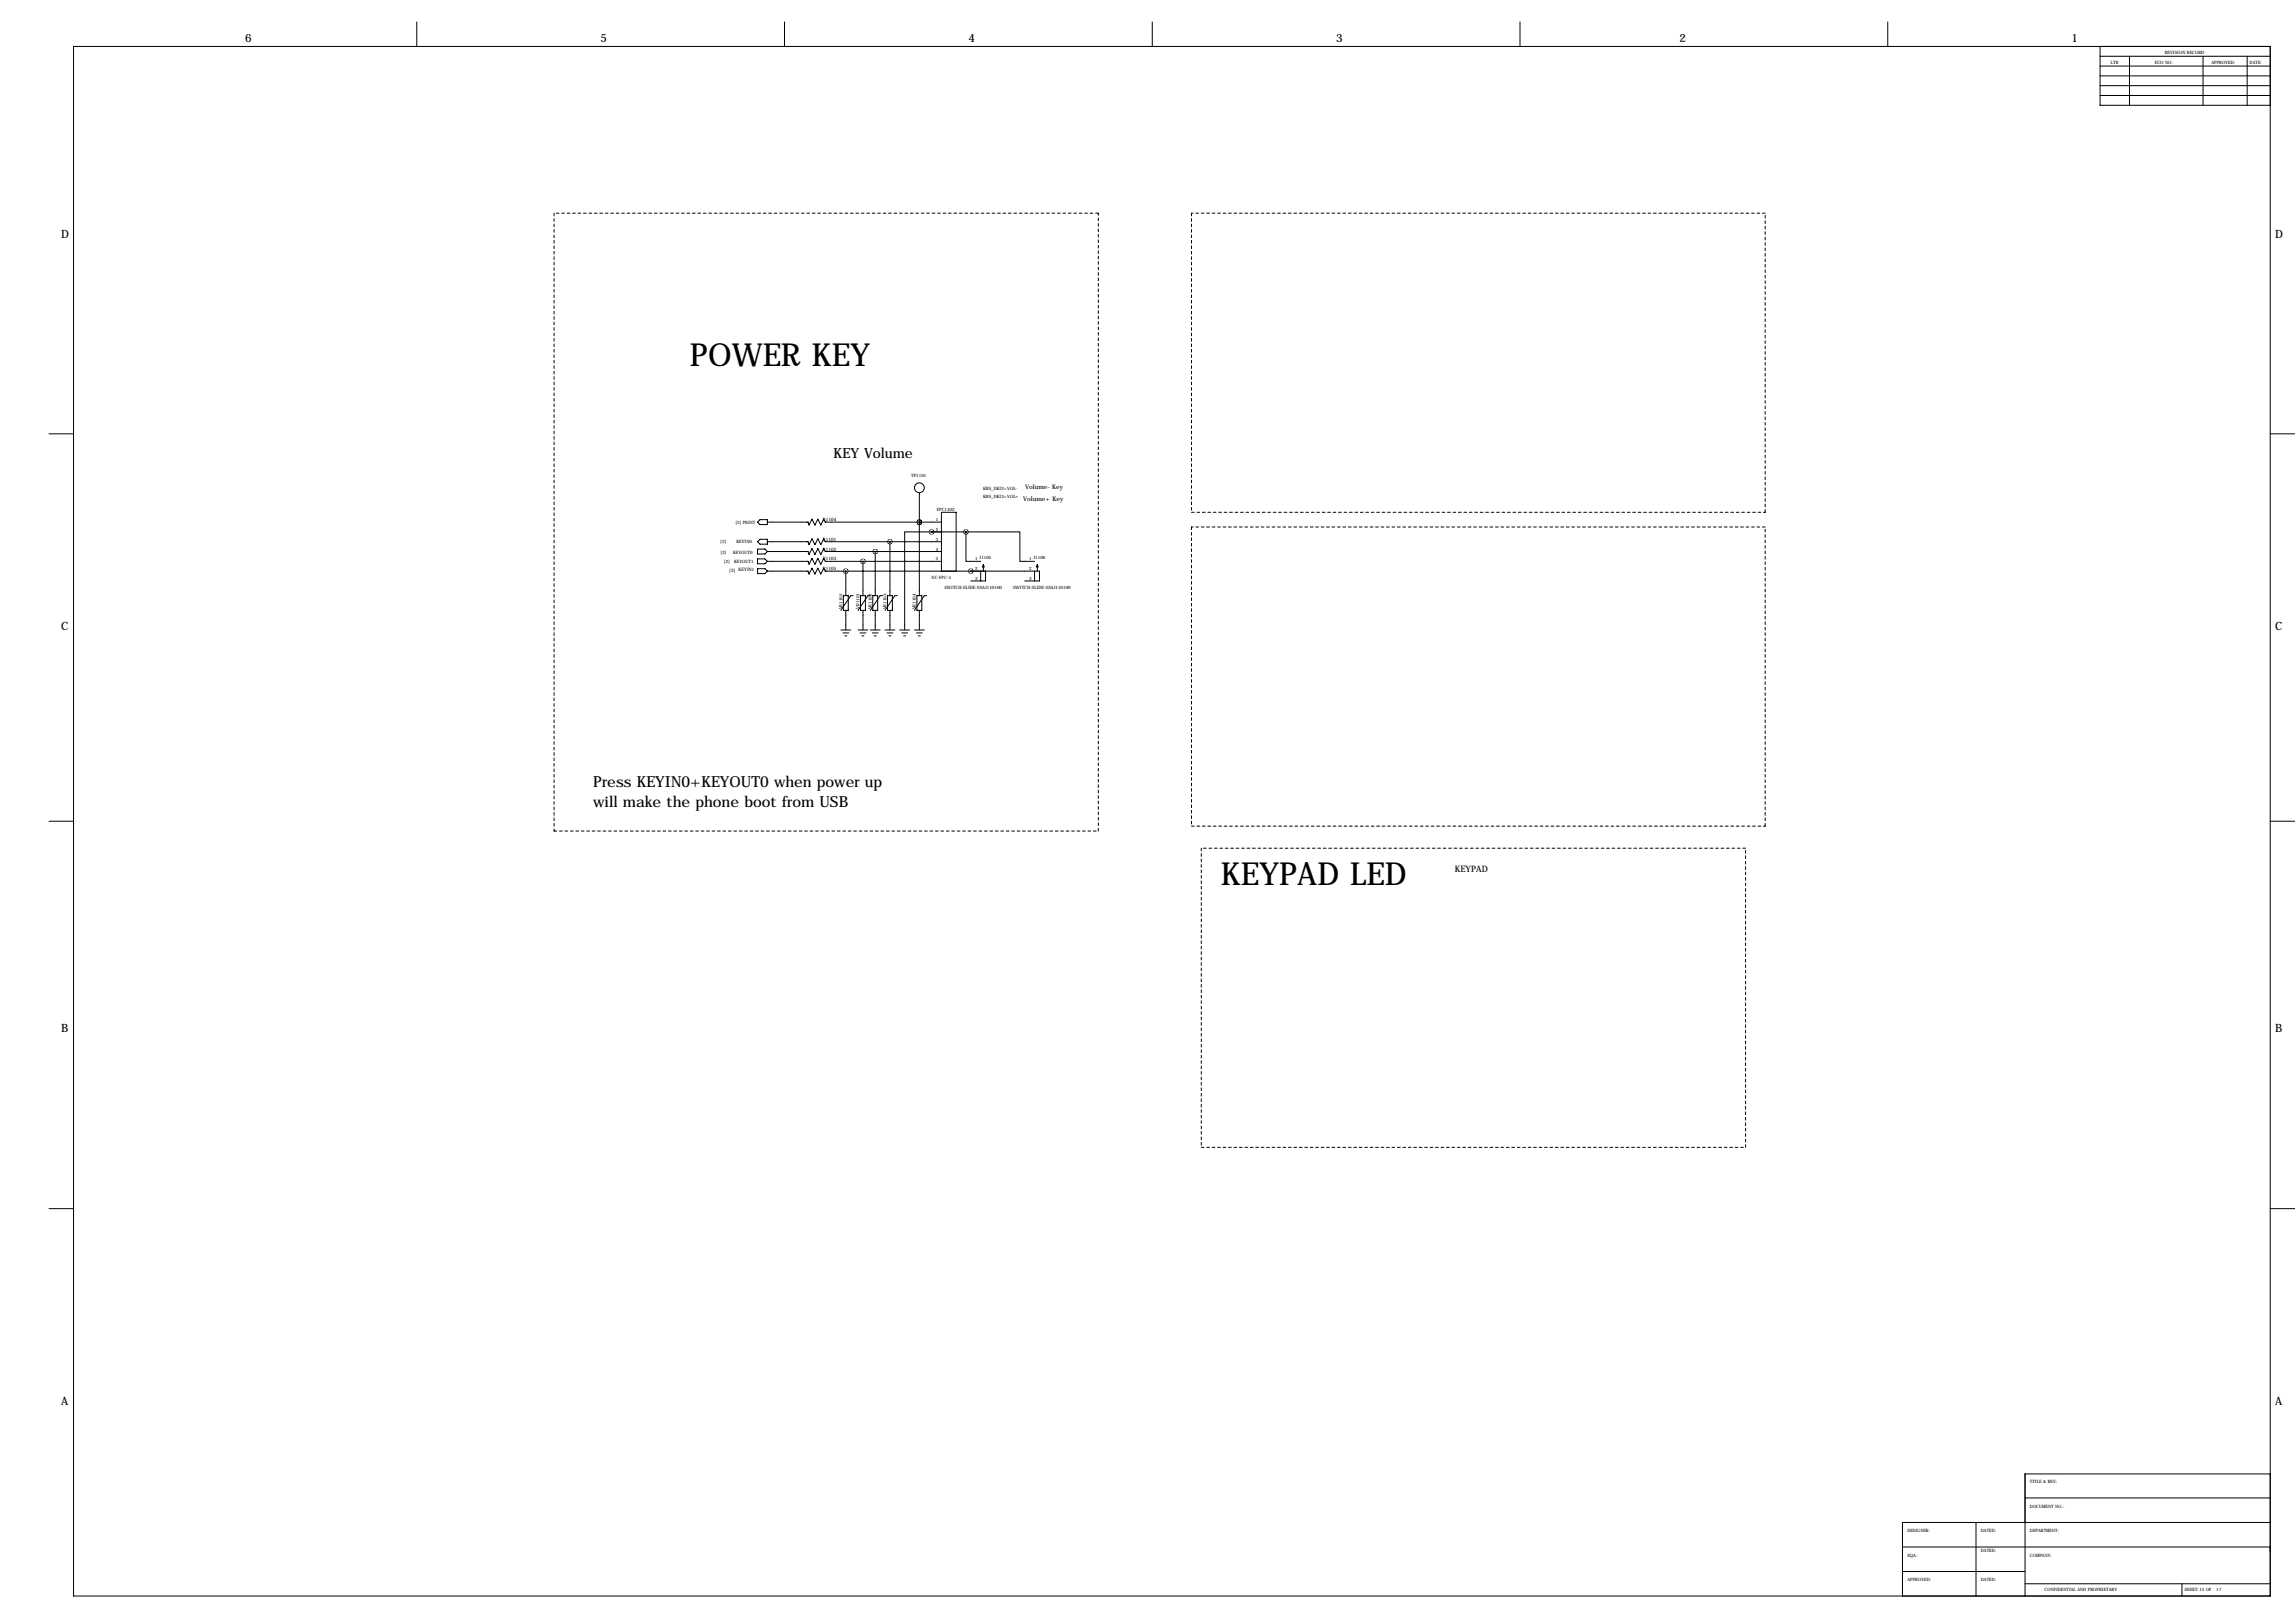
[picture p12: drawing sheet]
<svg xmlns="http://www.w3.org/2000/svg" width="1189mm" height="841mm" viewBox="0 0 1189 841" stroke-linecap="round" stroke-linejoin="round" font-family="sans-serif">
<defs><g id="words">
<g font-size="16.5">
<text x="357" y="189">POWER KEY</text>
<text x="632" y="458">KEYPAD LED</text>
</g>
<g font-size="7.9">
<text x="307" y="408">Press KEYIN0+KEYOUT0 when power up</text>
<text x="307" y="418">will make the phone boot from USB</text>
</g>
<text font-size="7.3" x="432" y="237">KEY Volume</text>
<g font-size="5.9">
<text x="127" y="22">6</text>
<text x="311" y="22">5</text>
<text x="502" y="22">4</text>
<text x="692" y="22">3</text>
<text x="870" y="22">2</text>
<text x="1073" y="22">1</text>
<text x="32" y="123">D</text>
<text x="1179" y="123">D</text>
<text x="32" y="326">C</text>
<text x="1179" y="326">C</text>
<text x="32" y="535">B</text>
<text x="1179" y="535">B</text>
<text x="32" y="728">A</text>
<text x="1179" y="728">A</text>
</g>
<text font-size="4.6" x="754" y="452">KEYPAD</text>
<g font-size="3.3">
<text x="531" y="253">Volume- Key</text>
<text x="530" y="259">Volume+ Key</text>
</g>
<g font-size="2.4">
<text x="426" y="270">R1104</text>
<text x="426" y="280">R1101</text>
<text x="426" y="285">R1102</text>
<text x="426" y="290">R1103</text>
<text x="378" y="296">[2] KEYIN1</text>
<text x="426" y="295">R1105</text>
</g>
<g font-size="2.3">
<text x="1121" y="28">REVISION RECORD</text>
<text x="1093" y="33">LTR</text>
<text x="1116" y="33">ECO NO:</text>
<text x="1146" y="33">APPROVED:</text>
<text x="1165" y="33">DATE:</text>
<text x="472" y="247">TP1101</text>
<text x="509" y="254">KBS_DKI2=VOL-</text>
<text x="509" y="258">KBS_DKI3=VOL+</text>
<text x="485" y="270">1</text>
<text x="485" y="265">FPC1102</text>
<text x="381" y="271">[3] PBINT</text>
<text x="485" y="275">2</text>
<text x="373" y="281">[2]</text>
<text x="382" y="281">KEYIN0</text>
<text x="485" y="280">3</text>
<text x="373" y="287">[2]</text>
<text x="380" y="287">KEYOUT0</text>
<text x="485" y="285">4</text>
<text x="375" y="292">[2]</text>
<text x="380" y="292">KEYOUT1</text>
<text x="485" y="290">5</text>
<text x="505" y="290">1 J1105</text>
<text x="533" y="290">1 J1106</text>
<text x="483" y="300">NC-FPC-5</text>
<text x="505" y="295">2</text>
<text x="533" y="295">2</text>
<text x="489" y="305">SWITCH-SLIDE-SSAJ110100</text>
<text x="505" y="300">3</text>
<text x="525" y="305">SWITCH-SLIDE-SSAJ110100</text>
<text x="533" y="300">3</text>
<text x="436" y="316" transform="rotate(-90 436 316)">VR1105</text>
<text x="445" y="315" transform="rotate(-90 445 315)">VR1101</text>
<text x="452" y="316" transform="rotate(-90 452 316)">VR1102</text>
<text x="459" y="316" transform="rotate(-90 459 316)">VR1103</text>
<text x="474" y="316" transform="rotate(-90 474 316)">VR1104</text>
<text x="1052" y="768">TITLE &amp; REV:</text>
<text x="1052" y="781">DOCUMENT NO.:</text>
<text x="988" y="794">DESIGNER:</text>
<text x="1026" y="794">DATED:</text>
<text x="1052" y="794">DEPARTMENT:</text>
<text x="1026" y="804">DATED:</text>
<text x="988" y="806">EQA:</text>
<text x="1052" y="806">COMPANY:</text>
<text x="988" y="819">APPROVED:</text>
<text x="1026" y="819">DATED:</text>
<text x="1059" y="824">CONFIDENTIAL AND PROPRIETARY</text>
<text x="1132" y="824">SHEET:13 OF</text>
<text x="1148" y="824">17</text>
</g>
</g></defs>
<g fill="none" stroke="#000" stroke-width=".52">
<path d="M216 11v13M406 11v13M597 11v13M787 11v13M978 11v13M38 24h1138v803h-1138zM1088 24v31h88M1088 39h88M1088 29h88M1088 34h88M1103 29v26M1141 29v26"/>
<path d="M1164 29v26M1088 44h88M1088 49h88M25 225h13M1176 225h13M476 255v54M394 269h4v3h-4l-2-2zM398 270h21v2l2-3 1 3 2-3 1 3 2-3v1h61M476 270h.1M483 276h.1M483 276h-14v50M483 276h17"/>
<path d="M500 276v15h8M500 276h28v15h8M392 289h4l2 2-2 1h-4zM392 284h4l2 2-2 1h-4zM392 295h4l2 1-2 1h-4zM392 281l2-2h4v3h-4zM398 296h21v1l2-3 1 3 2-3 1 3 2-3v2h111v5h-7M398 281h21v1l2-3 1 3 2-3 1 3 2-3v2h61M398 286h21v1l2-3 1 3 2-3 1 3 2-3v2h61M398 291h21v1l2-3 1 3 2-3 1 3 2-3v2h61M438 296v13M447 291v18"/>
<path d="M453 286v23M461 281v28M488 296v-31h7v31M503 296h.1M508 296v5M509 292v4M509 292v2M509 292l1 2M511 296v5h-8M536 296v5M537 292v4M537 292v2"/>
<path d="M537 292l1 2M437 309h2v7h-2zM438 316v10M442 309h-1l-5 7M446 309h2v7h-2zM447 316v10M451 309h-1l-6 7M452 309h3v7h-3zM453 316v10M457 309h-1l-5 7M460 309h2v7h-2zM461 316v10"/>
<path d="M465 309h-1l-6 7M475 309h3v7h-3zM476 316v10M480 309h-1l-5 7M436 326h5M437 328h3M438 329h1M444 326h6M446 328h3M447 329h1M451 326h5M452 328h3"/>
<path d="M453 329h1M458 326h6M459 328h4M461 329h1M466 326h5M467 328h3M468 329h1M474 326h5M475 328h3M476 329h1M25 425h13M1176 425h13"/>
<path d="M25 626h13M1176 626h13M1049 776h127M1176 763h-127v64M1024 789v38M1176 789h-190v38M986 801h63M986 814h63M1049 801h127M1049 820h127M1130 820v7"/>
<circle cx="476" cy="253" r="2.5"/>
</g>
<g fill="none" stroke="#000" stroke-width=".52" stroke-dasharray="1.4 1.4">
<path d="M287 110v320M569 110h-282M617 110v155M914 110h-297M617 265h297M617 273v155M914 265v-155M914 273h-297M287 430h282M569 430v-320M617 428h297M622 439v155"/>
<path d="M904 439h-282M914 428v-155M622 594h282M904 594v-155"/>
</g>
<use href="#words"/>
</svg>
